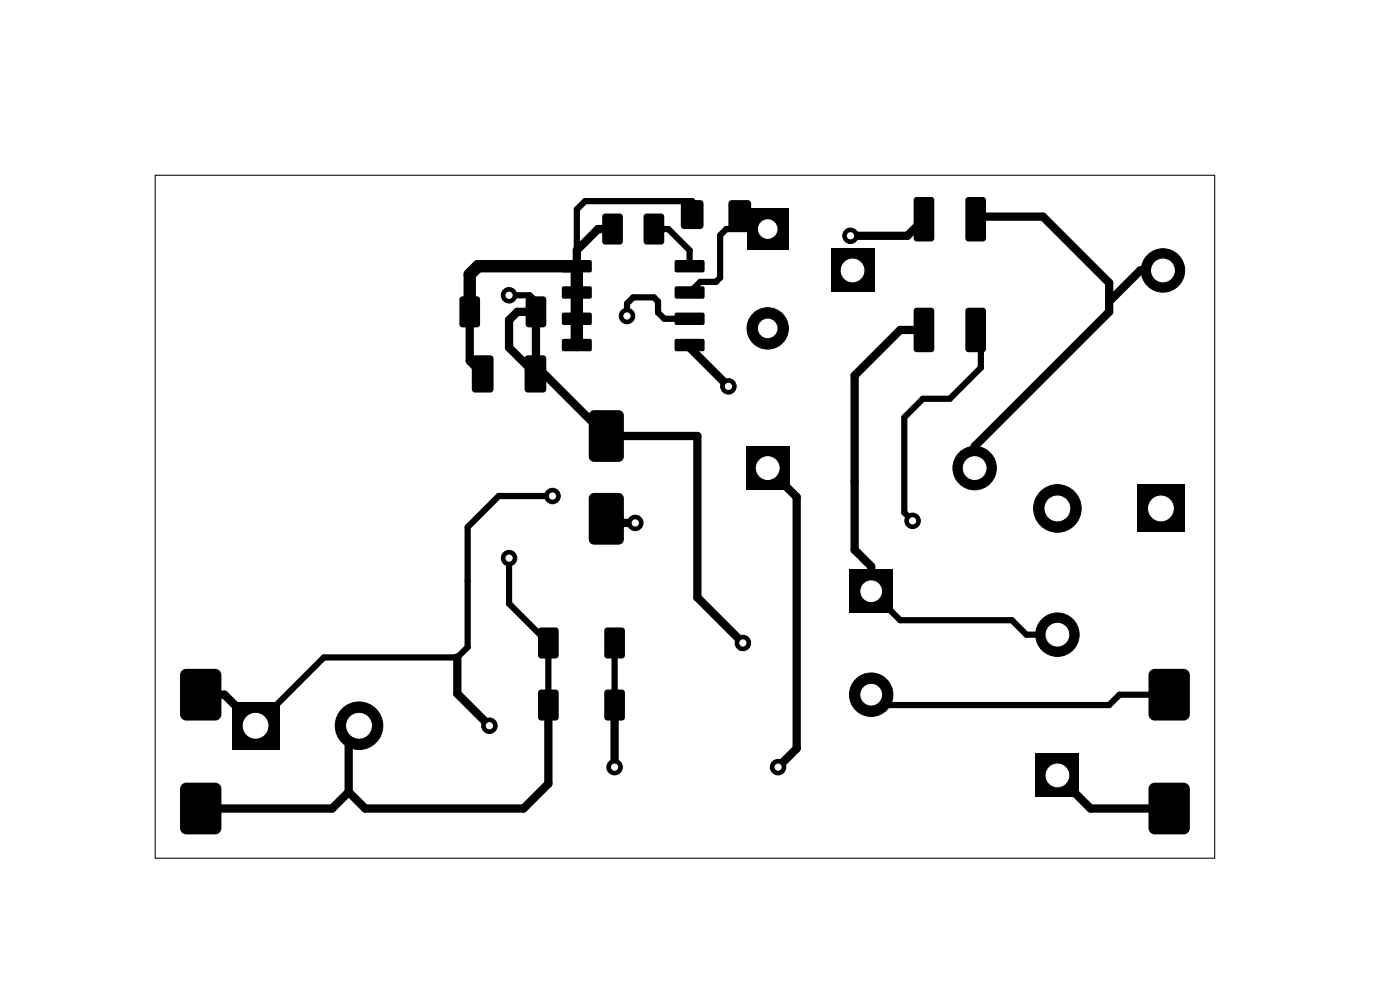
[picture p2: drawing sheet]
<svg xmlns="http://www.w3.org/2000/svg" width="297mm" height="210mm" viewBox="0 0 297 210" stroke-linecap="round" stroke-linejoin="round" font-family="sans-serif">
<g fill="#000">
<path d="M119.3 55.3l.3-.1h5.7l.3 .4-.1 1.9-.3 .3h-5.8l-.2-.4zM127.9 45.5l.5-.2h3.1a.66 .66 0 0 1 .6 .7v5.2a.66 .66 0 0 1-.6 .7h-3.1a.66 .66 0 0 1-.7-.7v-5.2zM136.7 45.5l.5-.2h3.1a.66 .66 0 0 1 .6 .7v5.2a.66 .66 0 0 1-.6 .7h-3.1a.66 .66 0 0 1-.7-.7v-5.2zM144.6 42.7l.6-.3h3.3a.72 .72 0 0 1 .8 .8v4.7a.72 .72 0 0 1-.8 .7h-3.3a.72 .72 0 0 1-.8-.7v-4.7zM143.2 55.3l.3-.1h5.7l.3 .4-.1 1.9-.3 .3h-5.7l-.3-.4zM158.5 44.2h8.8v8.8h-8.8zM154.7 42.7l.6-.3h3.3a.72 .72 0 0 1 .8 .8v4.7a.72 .72 0 0 1-.8 .7h-3.3a.72 .72 0 0 1-.8-.7v-4.7zM194 42l.5-.2h3a.66 .66 0 0 1 .7 .6v8.2a.66 .66 0 0 1-.7 .6h-3a.66 .66 0 0 1-.7-.6v-8.2zM205 42l.5-.2h3a.66 .66 0 0 1 .7 .6v8.2a.66 .66 0 0 1-.7 .6h-3a.66 .66 0 0 1-.7-.6v-8.2zM97.6 63.1l.5-.2h3.1a.66 .66 0 0 1 .6 .6v5.3a.66 .66 0 0 1-.6 .6h-3.1a.66 .66 0 0 1-.6-.6v-5.3zM100.3 75.6l.5-.2h3.2a.69 .69 0 0 1 .7 .7v6.5a.69 .69 0 0 1-.7 .7h-3.2a.69 .69 0 0 1-.7-.7v-6.5zM111.5 75.6l.5-.2h3.2a.69 .69 0 0 1 .7 .7v6.5a.69 .69 0 0 1-.7 .7h-3.2a.69 .69 0 0 1-.7-.7v-6.5z"/>
<path d="M111.7 63.1l.5-.2h3a.66 .66 0 0 1 .7 .6v5.3a.66 .66 0 0 1-.7 .6h-3a.66 .66 0 0 1-.7-.6v-5.3zM119.3 72l.3-.1h5.7l.3 .4-.1 2-.3 .2h-5.8l-.2-.4zM119.3 66.4l.3-.1h5.7l.3 .4-.1 2-.3 .2h-5.8l-.2-.4zM119.3 60.8l.3-.1 5.7 .1 .3 .3-.1 2-.3 .3-5.8-.1-.2-.3zM143.2 60.8l.3-.1 5.7 .1 .3 .3-.1 2-.3 .3-5.7-.1-.3-.3zM143.2 66.4l.3-.1h5.7l.3 .4-.1 2-.3 .2h-5.7l-.3-.4zM143.2 72l.3-.1h5.7l.3 .4-.1 2-.3 .2h-5.7l-.3-.4zM176.3 52.8h9.2v9.2h-9.2zM194 65.5l.5-.2h3a.66 .66 0 0 1 .7 .6v8.2a.66 .66 0 0 1-.7 .6h-3a.66 .66 0 0 1-.7-.6v-8.2zM205 65.5l.5-.2h3a.66 .66 0 0 1 .7 .6v8.2a.66 .66 0 0 1-.7 .6h-3a.66 .66 0 0 1-.7-.6v-8.2zM125.2 87.3l.8-.3h5.2a1.12 1.12 0 0 1 1.2 1.1v8.8a1.12 1.12 0 0 1-1.2 1.1h-5.2a1.12 1.12 0 0 1-1.1-1.1v-8.8zM125.2 104.9l.8-.3h5.2a1.12 1.12 0 0 1 1.2 1.1v8.7a1.12 1.12 0 0 1-1.2 1.1h-5.2a1.12 1.12 0 0 1-1.1-1.1v-8.7z"/>
<path d="M158.3 94.7h9.2v9.2h-9.2zM241.2 102.8h10.1v10.1h-10.1zM114.3 133.3l.5-.2h3.1a.66 .66 0 0 1 .6 .7v5.2a.66 .66 0 0 1-.6 .7h-3.1a.66 .66 0 0 1-.7-.7v-5.2zM128.4 133.3l.4-.2h3.1a.66 .66 0 0 1 .7 .7v5.2a.66 .66 0 0 1-.7 .7h-3.1a.66 .66 0 0 1-.6-.7v-5.2zM180.2 120.8h9.2v9.2h-9.2zM38.4 142.5l.4-.4 .7-.2h6.2a1.32 1.32 0 0 1 1.3 1.3v8.3a1.32 1.32 0 0 1-1.3 1.4h-6.2a1.32 1.32 0 0 1-1.3-1.4v-8.3zM49.2 148.9h10.1v10.1h-10.1zM114.3 146.5l.5-.2h3.1a.66 .66 0 0 1 .6 .6v5.3a.66 .66 0 0 1-.6 .7h-3.1a.66 .66 0 0 1-.7-.7v-5.3zM128.4 146.5l.4-.2h3.1a.66 .66 0 0 1 .7 .6v5.3a.66 .66 0 0 1-.7 .7h-3.1a.66 .66 0 0 1-.6-.7v-5.3zM219.7 159.9h9.2v9.2h-9.2zM243.9 142.5l.3-.4 .8-.2h6.1a1.32 1.32 0 0 1 1.3 1.3v8.3a1.32 1.32 0 0 1-1.3 1.4h-6.1a1.32 1.32 0 0 1-1.4-1.4v-8.3zM38.8 166.3l.7-.3h6.2a1.32 1.32 0 0 1 1.3 1.3v8.4a1.32 1.32 0 0 1-1.3 1.3h-6.2a1.32 1.32 0 0 1-1.3-1.3v-8.4l.2-.7z"/>
<path d="M243.9 166.6l.3-.3 .8-.3h6.1a1.32 1.32 0 0 1 1.3 1.3v8.4a1.32 1.32 0 0 1-1.3 1.3h-6.1a1.32 1.32 0 0 1-1.4-1.3v-8.4z"/>
</g>
<g fill="#000" stroke="#000" stroke-width=".21">
<circle cx="180.4" cy="50" r="1.65"/>
<circle cx="246.7" cy="57.4" r="4.6"/>
<circle cx="108" cy="62.6" r="1.65"/>
<circle cx="133" cy="67" r="1.65"/>
<circle cx="162.9" cy="69.7" r="4.4"/>
<circle cx="154.5" cy="82" r="1.65"/>
<circle cx="206.8" cy="99.3" r="4.6"/>
<circle cx="108" cy="118.4" r="1.65"/>
<circle cx="117.2" cy="105.2" r="1.65"/>
<circle cx="134.8" cy="110.9" r="1.65"/>
<circle cx="193.6" cy="110.5" r="1.65"/>
<circle cx="224.3" cy="107.9" r="5"/>
<circle cx="157.6" cy="136.4" r="1.65"/>
<circle cx="224.3" cy="134.6" r="4.6"/>
<circle cx="76.2" cy="154" r="5"/>
<circle cx="103.8" cy="154" r="1.65"/>
<circle cx="184.8" cy="147.4" r="4.6"/>
<circle cx="130.4" cy="162.7" r="1.65"/>
<circle cx="165.1" cy="162.7" r="1.65"/>
</g>
<g fill="none" stroke="#000" stroke-width="1.8">
<path d="M129.9 48.6h-3l-4.5 4.5v3.4M196 46.5l-3.5 3.5h-12.1M207 46.5v-.5h14.3l14 14v6.2l-28.5 28.5v4.6M246.3 57.4h-4.4l-6.6 6.6M99.7 66.2v10.4l2.7 2.7M113.6 79.3l-5.6-5.6v-5.8l1.7-1.7h4v11.4l14.9 14.9h19.3v34.2l9.7 9.7M146.3 73.2v.5l8.2 8.3M196 70h-5l-9.7 9.7v36.9l3.5 3.5v5.3M162.9 99.3l6.1 6.1v53.4l-3.9 3.9M128.6 110.9h6.2M97 139.5v7.6l6.8 6.9M42.6 147.4h5l6.6 6.6"/>
<path d="M76.2 154l-2.2 2.1v11.9M116.3 149.6v16.6l-5.2 5.3h-33.6l-3.5-3.5M130.4 149.6v13.1M74 168l-3.5 3.5h-27.9M224.3 164.5l7.1 7h16.6"/>
</g>
<path d="M138.7 48.6h3.1l4.5 4.5v3.4M146.8 45.5v-2.8h-22.7l-1.7 1.7v8.7M156.9 45.5l3.1 3.1M162.9 48.6h-8.8l-1.3 1.3v9l-.9 .9h-3.3l-2.3 2.2M108 62.6h4.4l1.3 1.4v2.2M133 67v-2.6l1.3-1.3h4.4l.9 .9v2.3l1.3 1.3h5.4M207 70v1.2l1.1 1.1v5.7l-6.6 6.6h-5.7l-4 3.9v20.2l1.8 1.8M108 118.4v9.7l8.3 8.3v13.2M117.2 105.2h-11.4l-6.6 6.6v25.5l-2.2 2.2h-28.3l-14.5 14.5M130.4 136.4v13.2M184.8 125.4l6.2 6.2h23.7l3 3h6.6M184.8 147.4v2.2h50.5l2.2-2.2h10.5" fill="none" stroke="#000" stroke-width="1.3"/>
<path d="M99.7 66.2v-8l1.7-1.7h21v16.7" fill="none" stroke="#000" stroke-width="2.6"/>
<path d="M32.9 37.2h224.8v144.8h-224.8z" fill="none" stroke="#000" stroke-width=".22"/>
<g fill="#fff" stroke="#fff" stroke-width=".21">
<circle cx="180.4" cy="50" r=".66"/>
<circle cx="165.1" cy="162.7" r=".66"/>
<circle cx="154.5" cy="82" r=".66"/>
<circle cx="108" cy="118.4" r=".66"/>
<circle cx="134.8" cy="110.9" r=".66"/>
<circle cx="193.6" cy="110.5" r=".66"/>
<circle cx="117.2" cy="105.2" r=".66"/>
<circle cx="103.8" cy="154" r=".66"/>
<circle cx="130.4" cy="162.7" r=".66"/>
<circle cx="157.6" cy="136.4" r=".66"/>
<circle cx="133" cy="67" r=".66"/>
<circle cx="108" cy="62.6" r=".66"/>
<circle cx="246.3" cy="107.9" r="2.63"/>
<circle cx="224.3" cy="107.9" r="2.63"/>
<circle cx="180.9" cy="57.4" r="2.41"/>
<circle cx="246.7" cy="57.4" r="2.41"/>
<circle cx="162.9" cy="99.3" r="2.41"/>
<circle cx="206.8" cy="99.3" r="2.41"/>
<circle cx="184.8" cy="125.4" r="2.19"/>
<circle cx="184.8" cy="147.4" r="2.19"/>
<circle cx="162.9" cy="48.6" r="1.98"/>
<circle cx="162.9" cy="69.7" r="1.98"/>
<circle cx="224.3" cy="164.5" r="2.41"/>
<circle cx="224.3" cy="134.6" r="2.41"/>
<circle cx="54.2" cy="154" r="2.63"/>
<circle cx="76.2" cy="154" r="2.63"/>
</g>
</svg>
